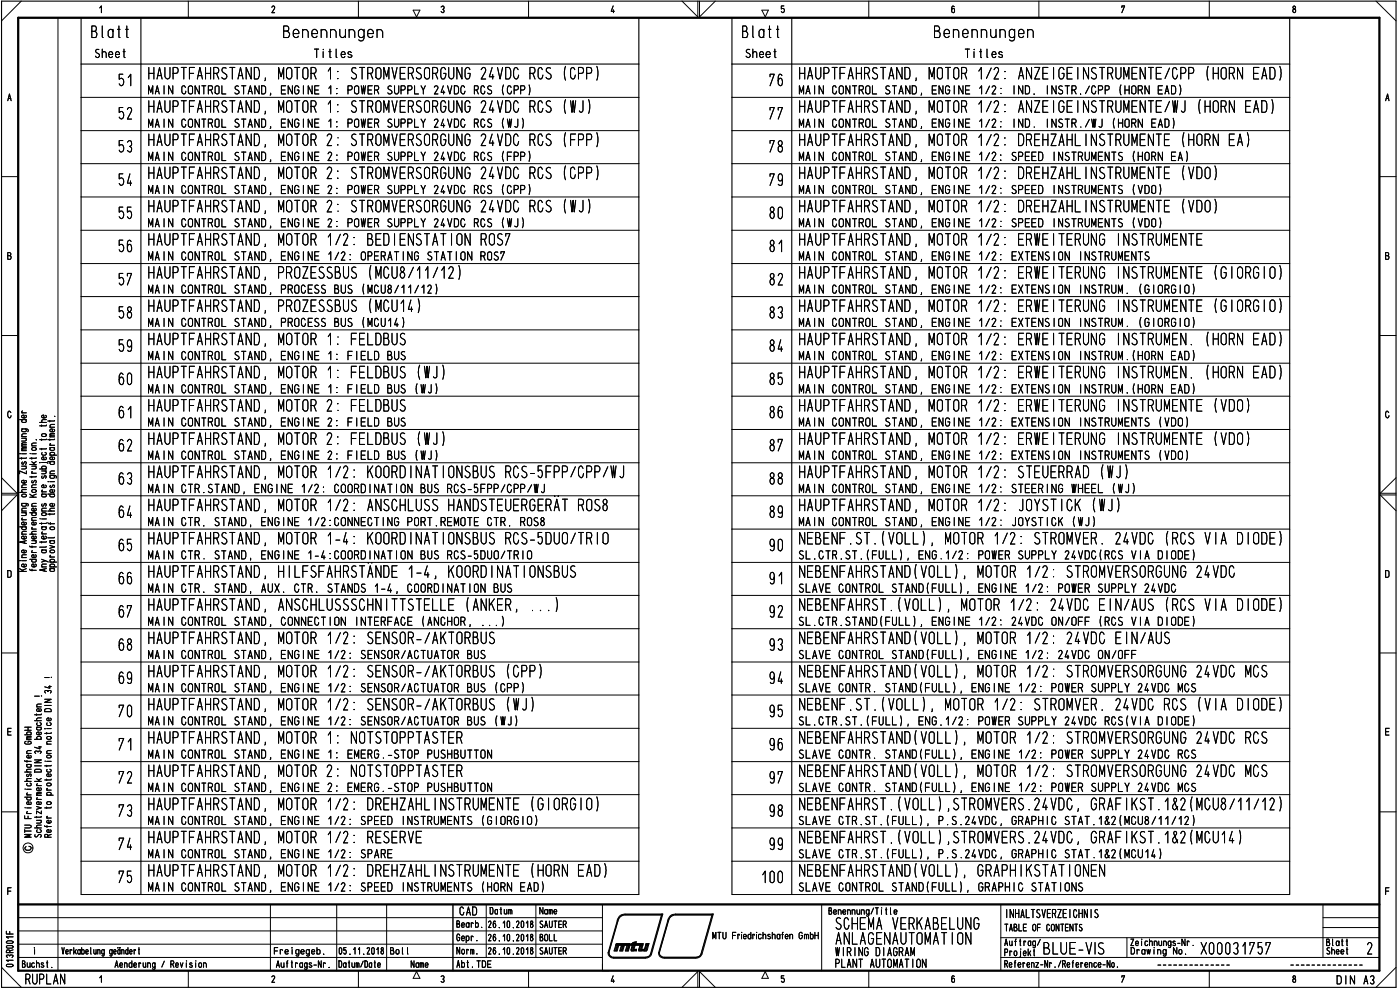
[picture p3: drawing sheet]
<svg xmlns="http://www.w3.org/2000/svg" width="420mm" height="297mm" viewBox="0 0 420 297" stroke-linecap="round" stroke-linejoin="round" font-family="sans-serif">
<defs><g id="words">
<g font-size="6.2">
<text x="205.5" y="5">\/</text>
<text x="204.8" y="296.1">/\</text>
</g>
<g font-size="5.2">
<text x="27.2" y="11.4">3latt</text>
<text x="84.8" y="11.4">3enennungen</text>
<text x="222.6" y="11.4">3latt</text>
<text x="280.2" y="11.4">3enennuncen</text>
<text x="28.4" y="17.4">Sheet</text>
<text x="94.1" y="17.4">Titles</text>
<text x="223.6" y="17.4">Sheet</text>
<text x="289.5" y="17.4">Ti tles</text>
<text x="35.3" y="23.9">51</text>
<text x="44.2" y="23.9">-AUDTFA-STA\3, NOTAR 1 : STUvVRSUGU\G 24V3C US (Cpp)</text>
<text x="230.6" y="23.9">76</text>
<text x="239.6" y="23.9">-AUDTFA-STA\3, vOTQR 1/2: A\ZE GE \STUvE\TE/C33 (-Ob EA3)</text>
<text x="44.4" y="28.4">MAIN CONTROL STAND, ENGINE 1: POWER SUPPLY 24VDC RCS (CPP)</text>
<text x="239.7" y="28.4">MAIN CONTROL STAND, ENGINE 1/2: IND. INSTR./CPP (HORN EAD)</text>
<text x="35.2" y="33.9">52</text>
<text x="44.2" y="33.9">-AUDTFA-STA\3, IvOTP 1 : STUvVESOUU\O 24V3C US (C)</text>
<text x="239.6" y="33.9">-AUDTFA-STA\3, vOTOR 1/2: A\ZE GE \SThvE\TE/WJ (-Ob EA3)</text>
<text x="44.4" y="38.4">MAIN CONTROL STAND, ENGINE 1: POWER SUPPLY 24VDC RCS (C)</text>
<text x="239.7" y="38.4">MAIN CONTROL STAND, ENGINE 1/2: IND. INSTR./C (HORN EAD)</text>
<text x="35.2" y="43.8">53</text>
<text x="44.2" y="43.9">-AUDTFA-STA\3, vOTU 2: STUNVESOUU\O 24V3C US (F33)</text>
<text x="230.6" y="43.9">78</text>
<text x="239.6" y="43.9">-AUDTFA-STA\3, NOTU 1/2: FE-ZA-L \SThvE\TE (-Ob EA)</text>
<text x="35.2" y="53.8">54</text>
<text x="44.2" y="53.8">-AUDTFA-STA\3, KIP 2: STUvVRSP0U\G 24V3C US (Cpp)</text>
<text x="44.4" y="48.3">MAIN CONTROL STAND, ENGINE 2: POWER SUPPLY 24VDC RCS (FPP)</text>
<text x="230.6" y="53.8">79</text>
<text x="239.6" y="53.8">-AUDTFA-STA\3, vOTOR 1/2: FE-ZA-L \STU/E\TE (V30)</text>
<text x="239.7" y="48.3">MAIN CONTROL STAND, ENGINE 1/2: SPEED INSTRUMENTS (HORN EA)</text>
<text x="44.4" y="58.3">MAIN CONTROL STAND, ENGINE 2: POWER SUPPLY 24VDC RCS (CPP)</text>
<text x="239.7" y="58.3">MAIN CONTROL STAND, ENGINE 1/2: SPEED INSTRUMENTS (VDO)</text>
<text x="44.2" y="63.7">-AUDTFA-STA\3, IvOTP 2: STUvVESOUU\O 24V3C US (C)</text>
<text x="230.5" y="63.8">80</text>
<text x="239.6" y="63.8">-AUDTFA-STA\3, vOTU 1/2: FE-ZA-L \SThIvE\TE (V30)</text>
<text x="44.4" y="68.2">MAIN CONTROL STAND, ENGINE 2: POWER SUPPLY 24VDC RCS (C)</text>
<text x="239.7" y="68.2">MAIN CONTROL STAND, ENGINE 1/2: SPEED INSTRUMENTS (VDO)</text>
<text x="35.2" y="73.7">56</text>
<text x="44.2" y="73.7">-AUDTFA-STA\3, vOTP 1/2: 3E3 E\STAT 0\ US7</text>
<text x="230.6" y="75.7">81</text>
<text x="239.6" y="73.7">-AUDTFA-STA\3, NOTU 1/2: =RWE TEh\G</text>
<text x="336.7" y="73.7">\SThvE\TE</text>
<text x="35.2" y="83.7">57</text>
<text x="44.2" y="83.7">-AUDTFA-STA\3, DUZESS3US (NCU8/11/12)</text>
<text x="44.4" y="78.2">MAIN CONTROL STAND, ENGINE 1/2: OPERATING STATION ROST</text>
<text x="239.6" y="83.7">-AUDTFA-STA\3, vOTP 1/2: 141 TEU\G</text>
<text x="239.7" y="78.2">MAIN CONTROL STAND, ENGINE 1/2: EXTENSION INSTRUMENTS</text>
<text x="336.7" y="83.7">\STU/E\TE (G PG 0)</text>
<text x="44.4" y="88.1">MAIN CONTROL STAND, PROCESS BUS (MCU8/11/12)</text>
<text x="230.5" y="85.7">82</text>
<text x="239.7" y="88.1">MAIN CONTROL STAND, ENGINE 1/2: EXTENSION INSTRUM. (GIORGIO)</text>
<text x="35.2" y="93.6">58</text>
<text x="44.2" y="93.6">-AUDTFA-STA\3, DUZESS3US (KU14)</text>
<text x="230.5" y="93.6">83</text>
<text x="239.6" y="93.6">-AUDTFA-STA\3, vOTP 1/2: 141 TEU\G</text>
<text x="336.7" y="93.6">\STU/E\TE (G PG 0)</text>
<text x="44.4" y="98.1">MAIN CONTROL STAND, PROCESS BUS (MCU14)</text>
<text x="239.7" y="98.1">MAIN CONTROL STAND, ENGINE 1/2: EXTENSION INSTRUM. (GIORGIO)</text>
<text x="35.2" y="103.5">59</text>
<text x="44.2" y="103.5">-AUDTFA-STA\3, KIP 1 : FEL33US</text>
<text x="230.5" y="105.6">84</text>
<text x="239.6" y="103.6">-AUDTFA-3STA\3, vOTO</text>
<text x="293.2" y="103.6">1/2: =RWE TEh\G</text>
<text x="336.8" y="103.6">\SThIvE\. (-U\ EA3)</text>
<text x="35.2" y="113.5">60</text>
<text x="44.2" y="113.6">-AUDTFA-STA\D, KIP 1 : FEL33US (Ui)</text>
<text x="44.4" y="108.1">MAIN CONTROL STAND, ENGINE 1: FIELD BUS</text>
<text x="230.5" y="113.6">85</text>
<text x="239.6" y="113.6">-AUDTFA-STA\3, vOTC2 1/2: 141 TEU\G</text>
<text x="239.7" y="108.1">MAIN CONTROL STAND, ENGINE 1/2: EXTENSION INSTRUM.(HORN EAD)</text>
<text x="336.8" y="113.6">\S-R31\. (-Ob EA3)</text>
<text x="44.4" y="118.1">MAIN CONTROL STAND, ENGINE 1: FIELD BUS (C)</text>
<text x="239.7" y="118.1">MAIN CONTROL STAND, ENGINE 1/2: EXTENSION INSTRUM.(HORN EAD)</text>
<text x="35.2" y="123.5">61</text>
<text x="44.2" y="123.5">-AUDTFA-STA\3, NOTAR 2: FEL33US</text>
<text x="230.5" y="123.5">86</text>
<text x="239.6" y="123.5">-AUDTFA-STA\3, vOTP 1/2: 141 TEU\G</text>
<text x="336.7" y="123.5">\STU/E\TE (V30)</text>
<text x="44.4" y="128">MAIN CONTROL STAND, ENGINE 2: FIELD BUS</text>
<text x="239.7" y="128">MAIN CONTROL STAND, ENGINE 1/2: EXTENSION INSTRUMENTS (VDO)</text>
<text x="35.1" y="135.5">62</text>
<text x="44.2" y="133.5">-AUDTFA-STA\3, NATO; 2: FEL33US (C)</text>
<text x="230.5" y="133.5">87</text>
<text x="239.6" y="133.5">-AUDTFA-3STA\3, vOTO</text>
<text x="293.2" y="133.5">1/2: =RWE TEh\G</text>
<text x="336.8" y="133.5">\SThIvE\TE (V30)</text>
<text x="35.1" y="143.5">63</text>
<text x="44.2" y="143.5">-AUDTFA-STA\D, KIP 1/2: KOU3 \AT 0\S3US US-5FDD/CDDAJ</text>
<text x="44.4" y="138">MAIN CONTROL STAND, ENGINE 2: FIELD BUS (NM</text>
<text x="239.6" y="143.5">-AUDTFA-STA\3, vOTP 1/2: STEUEU3 (C)</text>
<text x="239.7" y="138">MAIN CONTROL STAND, ENGINE 1/2: EXTENSION INSTRUMENTS (VDO)</text>
<text x="44.4" y="148">MAIN CTR.STAND, ENGINE 1/2: COORDINATION BUS RCS-5FPP/CPPAJ</text>
<text x="239.7" y="148">MAIN CONTROL STAND, ENGINE 1/2: STEERING WHEEL (C)</text>
<text x="35.2" y="155.4">64</text>
<text x="44.2" y="153.4">-AUDTFA-STA\3, NOTAR 1/2: A\SC-LUSS -A\3STEUEUEUT US8</text>
<text x="230.5" y="153.4">89</text>
<text x="239.6" y="153.4">-AUDTFA-STA\3, vOTP 1/2: JOYST CK (C)</text>
<text x="44.4" y="157.9">MAIN CTR. STAND, ENGINE 1/2:CONNECTING PORT.REMOTE CTR. ROSS</text>
<text x="239.7" y="157.9">MAIN CONTROL STAND, ENGINE 1/2: JOYSTICK (C)</text>
<text x="35.2" y="163.4">65</text>
<text x="44.2" y="163.4">-AUDTFA-STA\3, IvOTP 1-4: KOU3 \AT 0\S3US US-53U0TH 0</text>
<text x="44.4" y="167.9">MAIN CTR. STAND, ENGINE 1-4:COORDINATION BUS RCS-5DUO/TRIO</text>
<text x="230.6" y="163.4">90</text>
<text x="239.5" y="167.9">SL.CTR.ST.(FULL), ENG.1/2: POWER SUPPLY 24VDC(ROS VIA DIODE)</text>
<text x="239.5" y="163.4">\E3E\F.ST.(VOLL), IvOTU 1/2: STUIdE . 24V3C (US V A 3 03E)</text>
<text x="35.2" y="173.4">66</text>
<text x="44.2" y="173.4">-AUDTFA-STA\3, - LFSFA-STA\31 1-4, KOU3 \AT 0\S3US</text>
<text x="230.6" y="173.4">91</text>
<text x="239.5" y="173.4">\E3E\FA-STA\3(VOLL), vOTU 1/2: STUvVESUGU\G 24V3C</text>
<text x="44.4" y="177.9">MAIN CTR. STAND, AUX. CTR. STANDS 1-4, COORDINATION BUS</text>
<text x="239.5" y="177.9">SLAVE CONTROL STAND(FULL), ENGINE 1/2: POWER SUPPLY 24VDC</text>
<text x="35.2" y="183.3">67</text>
<text x="44.2" y="183.3">-AUDTFA-STA\3, A\SC-LUSSSC-\ TTSTELLE (A\KR,</text>
<text x="163.9" y="183.3">.)</text>
<text x="230.5" y="183.3">92</text>
<text x="239.5" y="183.3">\131\FA-STAVOLL), vOTC2 1/2: 24V3C 1 \/AUS (US V A 3 031)</text>
<text x="44.4" y="187.8">MAIN CONTROL STAND, CONNECTION INTERFACE (ANCHOR, ...)</text>
<text x="239.5" y="187.8">SL.CTR.STAND(FULL), ENGINE 1/2: 24VDC ON/OFF (RCS VIA DIODE)</text>
<text x="35.2" y="195.3">68</text>
<text x="44.2" y="193.3">-AUDTFA-STA\3, IvOTP 1/2: SE\SP-/AKTP3US</text>
<text x="44.4" y="197.8">MAIN CONTROL STAND, ENGINE 1/2. SENSOR/AGTUATOR BUS</text>
<text x="230.5" y="193.3">93</text>
<text x="239.5" y="193.3">\E3E\FA-STA\3(VOLL), IvOTER 1/2: 24V3C 1 \/AUS</text>
<text x="239.5" y="197.8">SLAVE CONTROL STAND(FULL), ENGINE 1/2: 24VDC ON/OFF</text>
<text x="35.2" y="203.3">69</text>
<text x="44.2" y="203.3">-AUDTFA-STA\3, vOTU 1/2: SE\SU-/AKTU3US (C33)</text>
<text x="230.6" y="203.3">94</text>
<text x="239.5" y="203.3">\E3E\FA-STA\3(VOLL), vOTU 1/2: STUvVESUGU\G 24V3C VGS</text>
<text x="44.4" y="207.8">MAIN CONTROL STAND, ENGINE 1/2: SENSOR/ACTUATOR BUS (CPP)</text>
<text x="239.5" y="207.8">SLAVE CONTR. STAND(FULL), ENGINE 1/2: POWER SUPPLY 24VDC MCS</text>
<text x="35.3" y="213.2">70</text>
<text x="44.2" y="213.2">-AUDTFA-STA\3, KTP 1/2: SE\SP-/AKTP3US (WJ)</text>
<text x="230.6" y="213.2">95</text>
<text x="239.5" y="213.2">\131\F.STAVOLL), IvOTO</text>
<text x="298.1" y="213.2">1/2: STUldl . 24V3C US (V A 3 031)</text>
<text x="44.4" y="217.7">MAIN CONTROL STAND, ENGINE 1/2: SENSOR/ACTUATOR BUS (C)</text>
<text x="239.5" y="217.7">SL.CTR.ST.(FULL), ENG.1/2: POWER SUPPLY 24VDC RCS(VIA DIODE)</text>
<text x="44.2" y="223.2">-AUDTFA-STA\3, NOTAR 1 : \OTST033TASTE</text>
<text x="44.4" y="227.7">MAIN CONTROL STAND, ENGINE 1: EMERG.-STOP PUSHBUTTON</text>
<text x="230.6" y="223.2">96</text>
<text x="239.5" y="223.2">\13E\FA-STA\3(VOLL), IvOTU 1/2: STUIdESUGU\0 24V3C US</text>
<text x="239.5" y="227.7">SLAVE CONTR. STAND(FULL), ENGINE 1/2: POWER SUPPLY 24VDC RCS</text>
<text x="35.3" y="233.2">72</text>
<text x="44.2" y="233.2">-AUDTFA-STA\3, NATO; 2: \OTSTODDTASTE</text>
<text x="230.5" y="233.2">97</text>
<text x="239.5" y="233.2">\E3E\FA-3STA\3(VOLL), IvOTU 1/2: STUIdESUGU\G 24V3C KS</text>
<text x="44.4" y="237.7">MAIN CONTROL STAND, ENGINE 2: EMERG.-STOP PUSHBUTTON</text>
<text x="239.5" y="237.7">SLAVE CONTR. STAND(FULL), ENGINE 1/2: POWER SUPPLY 24VDC MCS</text>
<text x="35.3" y="243.1">73</text>
<text x="44.2" y="243.1">-AUDTFA-STA\D, KIP 1/2: D'U-ZA-L \STUvE\TE (0 OU 0)</text>
<text x="230.6" y="243.1">98</text>
<text x="239.5" y="243.1">\131\FA-STAVOLL),STUIALES.24V3C, GRAF KST.18,2(14U8/11/12)</text>
<text x="44.4" y="247.6">MAIN CONTROL STAND, ENGINE 1/2: SPEED INSTRUMENTS (GIORGIO)</text>
<text x="239.5" y="247.6">SLAVE CTR.ST.(FULL), P.S.24VDC, GRAPHIC STAT.1&amp;2(MCU8/11/12)</text>
<text x="35.3" y="253.1">74</text>
<text x="44.2" y="253.1">-AUDTFA-STA\3, NOTAR 1/2: ' =S=U=</text>
<text x="44.4" y="257.6">MAIN CONTROL STAND, ENGINE 1/2: SPARE</text>
<text x="230.6" y="253.2">99</text>
<text x="239.5" y="257.6">SLAVE CTR.ST.(FULL), P.S.24VDC, GRAPHIC STAT.1&amp;2(MCU14)</text>
<text x="239.5" y="253.2">\131\FA- STAVOLL),STUIdES.24V3C, GRAF KST.18,2(nU14)</text>
<text x="35.3" y="263.1">75</text>
<text x="44.2" y="263.1">-AUDTFA-STA\3, NATO; 1/2: 3R=-ZA-L \SThvE\TE (-U\ EA3)</text>
<text x="239.5" y="263.5">\E3E\FA-3STA\3(VOLL), HA' KSTAT 0\E\</text>
<text x="44.4" y="267.5">MAIN CONTROL STAND, ENGINE 1/2: SPEED INSTRUMENTS (HORN EAD)</text>
<text x="239.5" y="267.5">SLAVE CONTROL STAND(FULL), GRAPHIC STATIONS</text>
<text x="250.5" y="279">SC-Eld VRKA3ELU\G</text>
<text x="250.7" y="283.5">A\LAGF\AUTOldT 0\</text>
<text x="301.4" y="283.5">Auftrag/</text>
<text x="301.4" y="286.4">Projekt 3LU1-V S</text>
<text x="321.1" y="283.5">_</text>
<text x="360.3" y="286.4">Ä00031757</text>
<text x="401" y="295.4">DIN A3</text>
</g>
<text font-size="4.6" x="7.5" y="295.4">RUPLAN</text>
<g font-size="3.9">
<text x="137.8" y="274.7">CAD</text>
<text x="302" y="275.5">INHALTSVERZEICHNIS</text>
<text x="250.7" y="286.9">WIKING DIAGRAM</text>
<text x="250.7" y="290.4">PLANT AUTOMATION</text>
</g>
<g font-size="3.2">
<text x="146.9" y="274.3">Datum</text>
<text x="161.9" y="274.4">Name</text>
<text x="248.6" y="274.5">Benennung/Title</text>
<text x="136.9" y="278.4">Bearb.</text>
<text x="146.4" y="278.4">26.10.2018</text>
<text x="161.9" y="278.4">SAUTER</text>
<text x="213.7" y="281.9">MTU Friedrichshafen GmbH</text>
<text x="301.4" y="279.5">TABLE OF CONTENTS</text>
<text x="10" y="286.4">1</text>
<text x="18.5" y="286.4">Verkabelung geändert</text>
<text x="82.1" y="286.4">Freigegeb.</text>
<text x="101.4" y="286.4">05.11.2018</text>
<text x="117" y="286.4">Bol l</text>
<text x="136.9" y="282.4">Gepr.</text>
<text x="137" y="286.4">Norm.</text>
<text x="146.3" y="286.4">26.10.2018</text>
<text x="146.4" y="282.4">26.10.2018</text>
<text x="161.8" y="286.4">SAUTER</text>
<text x="161.9" y="282.4">BOLL</text>
<text x="339.1" y="283.9">Zeichnungs-Nr. ,,</text>
<text x="339.2" y="286.4">DrawingNo.</text>
<text x="397.9" y="283.9">Blatt</text>
<text x="397.9" y="286.4">Sheet</text>
<text x="6.5" y="290.4">Buchst.</text>
<text x="34.4" y="290.4">Aenderung / Revision</text>
<text x="82.8" y="290.4">Auftrags-Nr.</text>
<text x="101.5" y="290.4">Datum/Date</text>
<text x="123.2" y="290.4">Name</text>
<text x="137" y="290.4">Abt.TDE</text>
<text x="301.3" y="290.4">Referenz-Nr./Reference-No.</text>
</g>
<g font-size="3.1">
<text x="8" y="171.6" transform="rotate(-90 8 171.6)">Keine Aenderung ohne Zustimmung der</text>
<text x="11" y="171.4" transform="rotate(-90 11 171.4)">federfuehrenden Konstruktion.</text>
<text x="14.1" y="171.6" transform="rotate(-90 14.1 171.6)">Any alterotions are subiect to the</text>
<text x="16.5" y="171.6" transform="rotate(-90 16.5 171.6)">approval of the design department.</text>
<text x="9.5" y="251.4" transform="rotate(-90 9.5 251.4)">MTU Friedrichshafen GmbH</text>
<text x="12.5" y="251.4" transform="rotate(-90 12.5 251.4)">Schutzvermerk DIN 34 beachten</text>
<text x="15.5" y="251.4" transform="rotate(-90 15.5 251.4)">Refer to protection notice DIN 34 I</text>
</g>
</g></defs>
<path d="M.5 .3h418.5v295.9h-418.5zM24.3 5.3v13.9h167.4v-13.9M42.3 5.3v13.9M219.7 5.3v13.9h167.4v-13.9M237.6 5.3v13.9" fill="none" stroke="#000" stroke-width=".34"/>
<path d="M5.5 5.3h408.5v286h-408.5zM5.5 271.4h408.5" fill="none" stroke="#000" stroke-width=".68"/>
<g fill="none" stroke="#000" stroke-width=".3">
<path d="M6.4 .3l-5.9 6M17.4 5.3v286M29.9 2.4l.5-.6v2M56.5 .3v5M81.6 2.2l.1-.2a.45 .45 0 0 1 .6-.1 .45 .45 0 0 1 0 .7l-.7 1.2h.8M107.6 .3v5M124 3h2l-1 2.1zM132.4 2.1a.47 .47 0 0 1 .7-.2 .47 .47 0 0 1 0 .7l-.2 .2a.49 .49 0 0 1 .3 .8 .49 .49 0 0 1-.8-.1M158.6 .3v5M184 1.8l-.6 1.6h1M184.1 3v.8M214.7 .3l-4.8 4.8"/>
<path d="M228.6 3h2l-.9 2.1zM235.2 1.8h-.7v.9a.56 .56 0 0 1 .9 .3 .56 .56 0 0 1-.7 .6l-.2-.1M260.7 .3v5M286.4 2l-.4-.2-.2 .1-.2 1.4a.47 .47 0 0 0 .6 .5 .47 .47 0 0 0 .3-.8l-.3-.5-.5 .1-.1 .4M311.8 .3v5M336.7 2.3v-.5h.8l-.8 2M362.9 .3v5M388.2 1.9a.72 .72 0 0 0 .6 1.1 .52 .52 0 0 1-.2 .7 .52 .52 0 0 1-.7-.4 .52 .52 0 0 1 .5-.6 .42 .42 0 0 0 .4-.5 .42 .42 0 0 0-.6-.3zM413 .3l6 6M2.3 30.2l.5-2 .5 2M2.5 29.5h.8M415.8 30.2l.6-2 .5 2"/>
<path d="M416 29.5h.8M.5 53h5M414 53h5M2.3 76.7l1 .2v.4l-.2 .5h-.8v-2l.9 .1v.6l-.3 .2M415.8 76.7l1 .2 .1 .4-.3 .5h-.8v-2l.9 .1v.6l-.3 .2M.5 100.7h5M414 100.7h5M3.3 123.8a.48 .48 0 0 0-.6-.4 .48 .48 0 0 0-.4 .6v.7l.4 .6h.4l.2-.6M416.8 123.8a.48 .48 0 0 0-.6-.4 .48 .48 0 0 0-.4 .6v.7l.4 .6h.4l.3-.6M.5 148.5h4.6l-4.6 4.7M.5 143.3l4.6 4.7h-4.6M419 148.5h-4.8l4.8 4.7"/>
<path d="M419 143.3l-4.8 4.7h4.8M2.3 171.2h.6l.4 .4v1.2l-.4 .4h-.6zM415.8 171.2h.6l.5 .4v1.2l-.5 .4h-.6zM.5 195.9h5M414 195.9h5M2.3 219.5h1M3.3 218.5h-1v2.1h1M10.4 208.9h1.4M415.8 219.5h1M416.9 218.5h-1.1v2.1h1.1M.5 243.6h5M414 243.6h5"/>
<path d="M1.9 279.4v.8h2M2.3 267.4h1M2.9 279.5v.7M3.3 266.4h-1v2M5.5 275.3h175.3M5.5 279.3h175.3M81.2 271.4v19.9M101 271.4v19.9M116 271.4v19.9M145.9 271.4v15.9M160.8 271.4v15.9M180.8 271.4v19.9"/>
<path d="M246.6 271.4v19.9M300.4 271.4v19.8M397 271.4v15.9M397 278.3h17M397 275.3h17M415.8 267.4h1M416.9 266.4h-1.1v2M.5 290.2l5.9 6M1.9 282.6l.4-.3 1.3 .1a.34 .34 0 0 1 .3 .4 .34 .34 0 0 1-.4 .2h-1.3zM2 283.9l1.5-.2a.38 .38 0 0 1 .4 .4 .38 .38 0 0 1-.4 .4h-1.3l-.3-.4zM2.1 289.4l1.4-.1a.38 .38 0 0 1 .4 .4 .38 .38 0 0 1-.4 .4l-1.4-.1-.2-.3zM2.2 287.3l-.3-.4a.55 .55 0 0 1 .5-.4 .55 .55 0 0 1 .5 .4 .48 .48 0 0 1 .6-.4 .48 .48 0 0 1 .4 .5l-.3 .3"/>
<path d="M2.9 285.8v-.4a.52 .52 0 0 0-.5-.4 .52 .52 0 0 0-.5 .4v.4h2M3.9 288.1h-2l.6 .4M3.9 281.1h-2l.6 .4M3.9 285l-1 .3M5.5 287.3h175.3M5.5 283.3h175.3M29.9 293.4l.5-.6v1.9M56.5 291.3v4.9M81.6 293.1a.45 .45 0 0 1 .6-.3 .45 .45 0 0 1 .1 .7l-.7 1.2h.8M107.6 291.3v4.9M125 291.5l1 2h-2zM132.4 293a.5 .5 0 0 1 .8 0 .5 .5 0 0 1-.3 .8 .49 .49 0 0 1 .3 .8 .49 .49 0 0 1-.8-.1"/>
<path d="M158.6 291.3v4.9M184 292.8l-.6 1.6h1M184.1 294v.7M209.9 291.5l4.8 4.7M229.7 291.5l.9 2h-2zM235.2 292.8h-.7v.8a.61 .61 0 0 1 .9 .4 .61 .61 0 0 1-.7 .7l-.2-.3M260.7 291.3v4.9M286.4 293l-.3-.2-.3 .1-.2 1.4a.47 .47 0 0 0 .7 .4 .47 .47 0 0 0 .2-.7l-.1-.4-.4-.1-.3 .1-.1 .4M300.4 287.3h113.6M300.4 281.3h113.6M311.8 291.3v4.9M336.7 293.2v-.4h.8l-.8 1.9"/>
<path d="M338.2 281.3v6M362.9 291.3v4.9M388.2 292.9a.72 .72 0 0 0 .6 1v.1a.47 .47 0 0 1-.4 .7 .47 .47 0 0 1-.4-.7v-.1a.69 .69 0 0 0 .6-.4 .69 .69 0 0 0 0-.7zM419 290.2l-6 6"/>
<circle cx="8.4" cy="254.4" r="1.49"/>
</g>
<path d="M135.9 271.4v19.9" fill="none" stroke="#000" stroke-width=".42"/>
<path d="M10.4 208.9h1.4M12.5 208.9h.1" fill="none" stroke="#000" stroke-width=".3"/>
<g fill="none" stroke="#000" stroke-width=".3">
<path d="M24.3 39.2h167.4M24.3 29.2h167.4M219.7 39.2h167.4M219.7 29.2h167.4M231.1 33v-.7h1.3l-1.3 3.4M233.6 33v-.7h1.2l-1.2 3.4M24.3 59.1h167.4M24.3 49.1h167.4M219.7 59.1h167.4M219.7 49.1h167.4M24.3 69.1h167.4M24.3 79.1h167.4"/>
<path d="M36.9 62.1h-1.1v1.6l.4-.4a1.17 1.17 0 0 1 1 1 1.17 1.17 0 0 1-.6 1.2l-.5-.1-.3-.4M39.3 62.1h-1.1v1.6l.4-.4a1.21 1.21 0 0 1 1 1 1.21 1.21 0 0 1-.5 1.2l-.5-.1-.4-.4M219.7 69.1h167.4M219.7 79.1h167.4M24.3 99h167.4M24.3 89h167.4M219.7 99h167.4M219.7 89h167.4M24.3 109h167.4M24.3 118.9h167.4M219.7 109h167.4M219.7 118.9h167.4"/>
<path d="M288.6 101.7h.9a.89 .89 0 0 0 .6-.9 .89 .89 0 0 0-.6-.8h-.9v3.5M289.5 101.7l.6 1.8M24.3 138.9h167.4M24.3 128.9h167.4M219.7 138.9h167.4M219.7 128.9h167.4M288.6 131.6h.9a.89 .89 0 0 0 .6-.9 .89 .89 0 0 0-.6-.8h-.9v3.4M289.5 131.6l.6 1.7M24.3 148.8h167.4M24.3 158.7h167.4M219.7 148.8h167.4M219.7 158.7h167.4"/>
<path d="M231.5 141.9a.95 .95 0 0 0-.3 1.1 .95 .95 0 0 0 1 .6 .96 .96 0 0 1 .2 1 .96 .96 0 0 1-.9 .6 1.09 1.09 0 0 1-.4-1.1 1.09 1.09 0 0 1 .8-.8 .71 .71 0 0 0 .4-.9 .71 .71 0 0 0-.8-.5zM233.7 142.1a1.02 1.02 0 0 0 1 1.5 .96 .96 0 0 1 .1 1.1 .96 .96 0 0 1-.9 .5 1.14 1.14 0 0 1 .5-1.9 .69 .69 0 0 0 .4-1 .69 .69 0 0 0-1.1-.2zM24.3 168.7h167.4M24.3 178.6h167.4M219.7 168.7h167.4M219.7 178.6h167.4M24.3 188.6h167.4M24.3 198.6h167.4M159.8 183.1h.1M162.2 183.1h.1M219.7 188.6h167.4M219.7 198.6h167.4"/>
<path d="M12.5 208.9h.1M24.3 218.5h167.4M24.3 208.5h167.4M219.7 218.5h167.4M219.7 208.5h167.4M293.5 211.3h.8a.92 .92 0 0 0 .7-.9 .92 .92 0 0 0-.7-.9h-.8v3.5M294.3 211.3l.7 1.7M24.3 238.4h167.4M24.3 228.5h167.4M35.8 222.3v-.7h1.3l-1.3 3.4M38.5 222.6l.7-1v3.4M137.1 221.3h.9a.92 .92 0 0 0 .7-.9 .92 .92 0 0 0-.7-.9h-.9v3.5"/>
<path d="M137.1 231.2h.9a.86 .86 0 0 0 .7-.8 .86 .86 0 0 0-.7-.9h-.9v3.5M138 221.3l.6 1.7M138 231.2l.6 1.8M219.7 238.4h167.4M219.7 228.5h167.4M8.7 253.9a.6 .6 0 0 1 .7 .6 .6 .6 0 0 1-.6 .6h-.8l-.4-.3-.1-.5 .3-.3M24.3 258.4h167.4M24.3 248.4h167.4M35.8 252.2v-.7h1.3l-1.3 3.4M39.2 253.5v1.4M219.7 258.4h167.4M219.7 248.4h167.4"/>
<path d="M24.3 268.4h167.4M187.6 274.5l-1.2 .4-.6 .6-3 10.3M187.6 274.6h10.9M198.6 274.2l-3.4 12.1-.4 .6-1 .3h-10l-.8-.5-.2-1M198.8 274.4h-11.2l-1.3 .4-.8 1.1-2.8 9.9M198.8 274.2l-3.4 12.1-.5 .6-.8 .4h-10.3l-.9-.6-.2-1M202.7 274.5l-1.2 .4-.5 .6-3.1 10.3M202.7 274.6h11M213.7 274.2l-3.3 12.1-.5 .6-1 .3h-10l-.7-.5-.3-1M213.9 274.4h-11.2a2.28 2.28 0 0 0-2.2 2l-2.7 9.4M213.9 274.2l-3.5 12.1M219.7 268.4h167.4"/>
<path d="M228.9 262.5l.8-1.1v3.4M231.2 261.7l.2-.2a.64 .64 0 0 1 1 .6v2.1a.64 .64 0 0 1-.7 .7 .64 .64 0 0 1-.6-.7zM233.6 261.7l.7-.3 .4 .5 .1 2.3a.68 .68 0 0 1-.7 .7 .68 .68 0 0 1-.6-.7zM180.8 289.3v2h2M182.5 285.8l3-10.4a2.01 2.01 0 0 1 2.1-1.2h11.3l-3.4 12.1a1.74 1.74 0 0 1-1.7 1.1M182.5 285.7a1.57 1.57 0 0 0 1.6 1.7M184.1 287.5h9.7M184.8 283.6h4.3M184.9 283.3l.1-.2h4l.2 .2M184.9 283.3l-.6 2h.9l.5-1.7M184.9 283.3h4.3M184.9 283.4h4.2"/>
<path d="M185 283.5h4.1M185 283.2h4.1M185 283.6l-.6 1.7M185.2 283.6l-.5 1.7M185.4 283.6l-.5 1.7M185.5 283.6l-.5 1.7M186.5 283.6l-.5 1.7h.9l.5-1.7M186.6 283.6l-.5 1.7M186.9 283.6l-.5 1.7M187.1 283.6l-.5 1.7M187.2 283.6l-.5 1.7M188.3 283.6l-.5 1.7"/>
<path d="M188.6 283.6l-.5 1.7M188.8 283.6l-.5 1.7M188.9 283.6l-.5 1.7M189.2 283.3l-.6 2h-.9l.5-1.7M189.4 283.3h3.5M189.4 283.5h3.5M189.4 283.4h3.5M189.5 283.2h3.5M189.9 283.6l-.5 1.6M189.9 283h.9M189.9 282.9h.9M190 282.8h.9"/>
<path d="M190 283.6l-.5 1.7M190.3 284.8h.8l-.1 .5h-1.6l.5-2.5 1.1-.3-.9 2.8M190.3 283.6l-.5 1.7M190.3 284.9h.7M190.3 285h.7M190.3 285.1h.7M190.3 285.2h.7M190.4 282.7h.5M190.5 283.6l-.6 1.7M192.1 283.6l-.4 1.7h2.2M192.2 283.6l-.5 1.6M192.3 283.6l-.5 1.7"/>
<path d="M192.5 285.2h.8M192.6 284.8h.8M192.6 284.9h.8M192.6 285h.7M192.6 285.1h.7M192.6 283.6l-.5 1.7M192.7 283.6l-.5 1.7M192.9 283.6l-.4 1.7M193 283.1h-3.5l-.1 .5h3.5M193.1 283.1l-.2 .5M193.8 283.6h.8M193.8 283.6l-.5 1.7"/>
<path d="M193.8 283.3h.8M193.8 283.5h.8M193.8 283.4h.8M193.8 283.1v.5M193.9 283.1h.9l-.2 .5M193.9 283.2h.9M194 283.6l-.5 1.7M194.3 283.6l-.5 1.7M194.4 283.6l-.5 1.7M194.6 283.6l-.3 1.4-.4 .3M197.7 285.8l3-10.4a2.01 2.01 0 0 1 2-1.2h11.4l-3.4 12.1a1.74 1.74 0 0 1-1.8 1.1M197.7 285.7l.2 1.2 .9 .5h.5"/>
<path d="M197.8 285.7l.3 1 .8 .6h10.4l.7-.4 .5-.6M199.3 287.5h9.6M347.5 289.6h.9M349.1 289.6h.8M350.7 289.6h.8M352.3 289.6h.8M353.9 289.6h.8M355.5 289.6h.7M357.1 289.6h.7M358.6 289.6h.9M360.2 289.6h.8M361.8 289.6h.8"/>
<path d="M363.4 289.6h.8M365 289.6h.8M366.6 289.6h.7M368.2 289.6h.7M387.4 289.6h.8M389 289.6h.8M390.5 289.6h.9M392.1 289.6h.9M393.7 289.6h.8M395.4 289.6h.7M396.9 289.6h.8M398.5 289.6h.7"/>
<path d="M400.1 289.6h.8M401.7 289.6h.8M403.2 289.6h.9M404.8 289.6h.8M406.4 289.6h.8M408.1 289.6h.7M410.4 283.5a.67 .67 0 0 1 1-.6 .67 .67 0 0 1 .2 1.1l-1.2 2.3h1.3"/>
</g>
<path d="M24.3 19.2v249.2M42.3 19.2v249.2M191.7 19.2v249.2M219.7 19.2v249.2M237.6 19.2v249.2M387.1 19.2v249.2" fill="none" stroke="#000" stroke-width=".34"/>
<use href="#words"/>
</svg>
